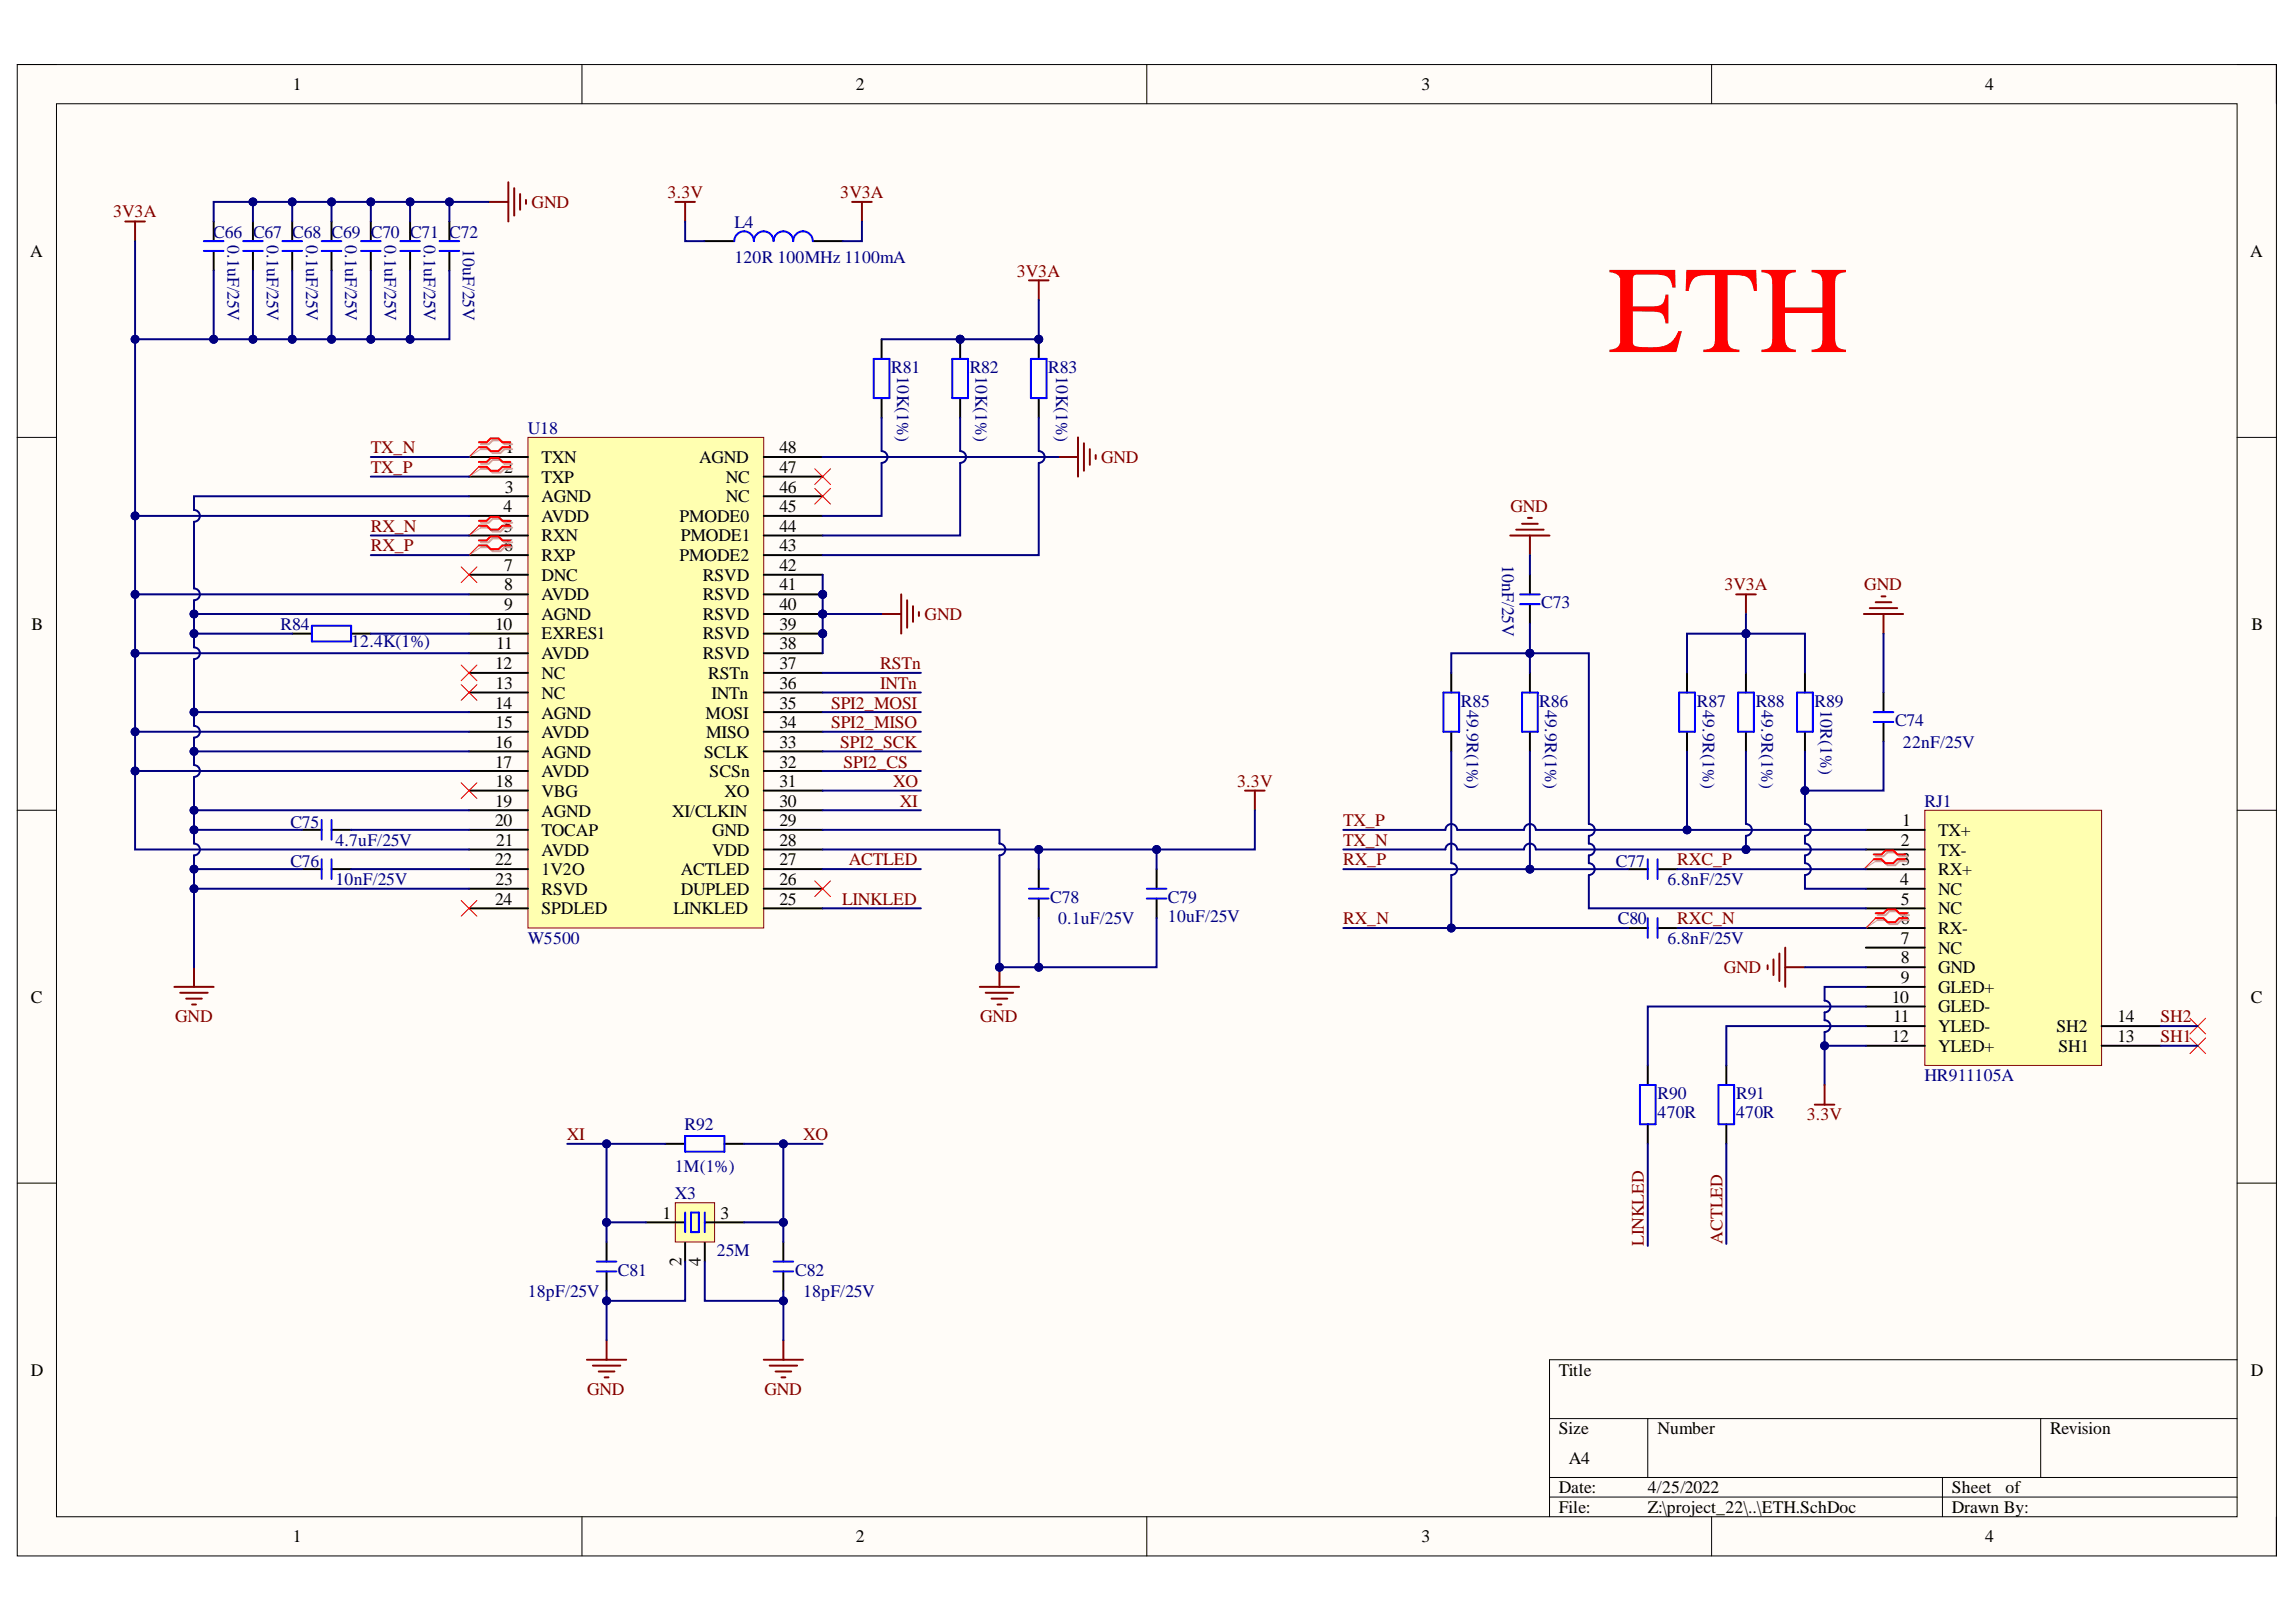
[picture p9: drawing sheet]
<svg xmlns="http://www.w3.org/2000/svg" width="297mm" height="210mm" viewBox="0 0 297 210" stroke-linecap="round" stroke-linejoin="round" font-family="sans-serif">
<defs><g id="words">
<text font-size="16.1" fill="#f00" x="208" y="45.6">ETH</text>
<g font-size="2.3">
<text x="37.9" y="11.7">1</text>
<text x="110.7" y="11.7">2</text>
<text x="183.9" y="11.7">3</text>
<text x="256.8" y="11.7">4</text>
<text x="3.9" y="33.3">A</text>
<text x="291.1" y="33.3">A</text>
<text x="65.4" y="58.7">1</text>
<text x="70" y="59.9">TXN</text>
<text x="90.4" y="59.9">AGND</text>
<text x="100.8" y="58.7">48</text>
<text x="65.2" y="61.2">2</text>
<text x="65.3" y="63.7">3</text>
<text x="70" y="62.5">TXP</text>
<text x="70" y="65">AGND</text>
<text x="93.9" y="65">NC</text>
<text x="93.9" y="62.5">NC</text>
<text x="100.8" y="63.7">46</text>
<text x="100.8" y="61.2">47</text>
<text x="65.1" y="66.3">4</text>
<text x="65.2" y="68.8">5</text>
<text x="65.2" y="71.3">6</text>
<text x="70" y="67.5">AVDD</text>
<text x="70" y="70.1">RXN</text>
<text x="87.9" y="67.5">PMODE0</text>
<text x="88.1" y="70.1">PMODE1</text>
<text x="100.8" y="71.3">43</text>
<text x="100.8" y="68.8">44</text>
<text x="100.8" y="66.3">45</text>
<text x="65.2" y="73.9">7</text>
<text x="65.2" y="76.4">8</text>
<text x="70" y="72.6">RXP</text>
<text x="70" y="75.1">DNC</text>
<text x="70" y="77.7">AVDD</text>
<text x="87.9" y="72.6">PMODE2</text>
<text x="90.9" y="77.7">RSVD</text>
<text x="90.9" y="75.1">RSVD</text>
<text x="100.8" y="76.4">41</text>
<text x="100.8" y="73.9">42</text>
<text x="4.1" y="81.5">B</text>
<text x="64" y="81.5">10</text>
<text x="65.2" y="79">9</text>
<text x="70" y="80.2">AGND</text>
<text x="70" y="82.8">EXRES1</text>
<text x="90.9" y="82.8">RSVD</text>
<text x="90.9" y="80.2">RSVD</text>
<text x="100.8" y="81.5">39</text>
<text x="100.8" y="79">40</text>
<text x="291.3" y="81.5">B</text>
<text x="64" y="86.6">12</text>
<text x="64.1" y="89.2">13</text>
<text x="64.2" y="84">11</text>
<text x="70" y="85.3">AVDD</text>
<text x="70" y="87.8">NC</text>
<text x="90.9" y="85.3">RSVD</text>
<text x="91.6" y="87.8">RSTn</text>
<text x="100.8" y="89.2">36</text>
<text x="100.8" y="86.6">37</text>
<text x="100.8" y="84">38</text>
<text x="64" y="91.7">14</text>
<text x="64.1" y="94.3">15</text>
<text x="70" y="90.4">NC</text>
<text x="70" y="93">AGND</text>
<text x="70" y="95.5">AVDD</text>
<text x="91.3" y="93">MOSI</text>
<text x="91.4" y="95.5">MISO</text>
<text x="92" y="90.4">INTn</text>
<text x="100.8" y="94.3">34</text>
<text x="100.8" y="91.7">35</text>
<text x="64" y="96.8">16</text>
<text x="64" y="99.3">17</text>
<text x="64.1" y="101.9">18</text>
<text x="70" y="98.1">AGND</text>
<text x="70" y="100.6">AVDD</text>
<text x="91.1" y="98.1">SCLK</text>
<text x="91.8" y="100.6">SCSn</text>
<text x="100.8" y="101.9">31</text>
<text x="100.8" y="99.3">32</text>
<text x="100.8" y="96.8">33</text>
<text x="64" y="104.4">19</text>
<text x="64" y="106.9">20</text>
<text x="70" y="103.1">VBG</text>
<text x="70" y="105.7">AGND</text>
<text x="87" y="105.7">XI/CLKIN</text>
<text x="93.7" y="103.1">XO</text>
<text x="100.8" y="106.9">29</text>
<text x="100.8" y="104.4">30</text>
<text x="246.1" y="106.9">1</text>
<text x="64" y="112">22</text>
<text x="64.2" y="109.5">21</text>
<text x="70" y="108.2">TOCAP</text>
<text x="70" y="110.7">AVDD</text>
<text x="70" y="113.3">1V2O</text>
<text x="88.1" y="113.3">ACTLED</text>
<text x="92.1" y="110.7">VDD</text>
<text x="92.1" y="108.2">GND</text>
<text x="100.8" y="112">27</text>
<text x="100.8" y="109.5">28</text>
<text x="245.9" y="109.5">2</text>
<text x="246" y="112">3</text>
<text x="250.7" y="108.2">TX+</text>
<text x="250.7" y="110.7">TX-</text>
<text x="250.7" y="113.3">RX+</text>
<text x="64" y="117.1">24</text>
<text x="64.1" y="114.5">23</text>
<text x="70" y="115.8">RSVD</text>
<text x="70" y="118.3">SPDLED</text>
<text x="87.1" y="118.3">LINKLED</text>
<text x="88.1" y="115.8">DUPLED</text>
<text x="100.8" y="117.1">25</text>
<text x="100.8" y="114.5">26</text>
<text x="245.8" y="114.5">4</text>
<text x="245.9" y="117.1">5</text>
<text x="245.9" y="119.6">6</text>
<text x="250.7" y="115.8">NC</text>
<text x="250.7" y="118.3">NC</text>
<text x="245.9" y="122.1">7</text>
<text x="245.9" y="124.7">8</text>
<text x="250.7" y="120.9">RX-</text>
<text x="250.7" y="123.4">NC</text>
<text x="250.7" y="126">GND</text>
<text x="4" y="129.8">C</text>
<text x="244.7" y="129.8">10</text>
<text x="245.9" y="127.2">9</text>
<text x="250.7" y="128.5">GLED+</text>
<text x="250.7" y="131">GLED-</text>
<text x="291.2" y="129.8">C</text>
<text x="244.7" y="134.8">12</text>
<text x="244.9" y="132.3">11</text>
<text x="250.7" y="133.6">YLED-</text>
<text x="250.7" y="136.1">YLED+</text>
<text x="266.1" y="133.6">SH2</text>
<text x="266.3" y="136.1">SH1</text>
<text x="273.9" y="134.8">13</text>
<text x="273.9" y="132.3">14</text>
<text x="85.7" y="157.7">1</text>
<text x="93.2" y="157.7">3</text>
<text x="88.2" y="163.8" transform="rotate(-90 88.2 163.8)">2</text>
<text x="90.7" y="163.8" transform="rotate(-90 90.7 163.8)">4</text>
<text x="4" y="178">D</text>
<text x="201.7" y="178">Title</text>
<text x="291.2" y="178">D</text>
<text x="201.7" y="185.6">Size</text>
<text x="214.5" y="185.6">Number</text>
<text x="265.2" y="185.6">Revision</text>
<text x="203" y="189.4">A4</text>
<text x="201.7" y="193.2">Date:</text>
<text x="201.7" y="195.8">File:</text>
<text x="213.2" y="193.2">4/25/2022</text>
<text x="213.2" y="195.8">Z:\project_22\..\ETH.SchDoc</text>
<text x="252.5" y="193.2">Sheet</text>
<text x="252.5" y="195.8">Drawn By:</text>
<text x="259.5" y="193.2">of</text>
<text x="37.9" y="199.6">1</text>
<text x="110.7" y="199.6">2</text>
<text x="183.9" y="199.6">3</text>
<text x="256.8" y="199.6">4</text>
</g>
<g font-size="2.3" fill="#800000">
<text x="14.6" y="28.1">3V3A</text>
<text x="68.8" y="26.9">GND</text>
<text x="86.4" y="25.6">3.3V</text>
<text x="108.7" y="25.6">3V3A</text>
<text x="131.5" y="35.8">3V3A</text>
<text x="48" y="58.7">TX_N</text>
<text x="142.5" y="59.9">GND</text>
<text x="48" y="61.2">TX_P</text>
<text x="48" y="68.8">RX_N</text>
<text x="48" y="71.3">RX_P</text>
<text x="195.4" y="66.3">GND</text>
<text x="223.1" y="76.4">3V3A</text>
<text x="241.2" y="76.4">GND</text>
<text x="119.6" y="80.2">GND</text>
<text x="113.9" y="89.2">INTn</text>
<text x="113.9" y="86.6">RSTn</text>
<text x="107.5" y="91.7">SPI2_MOSI</text>
<text x="107.5" y="94.3">SPI2_MISO</text>
<text x="108.7" y="96.8">SPI2_SCK</text>
<text x="109.1" y="99.3">SPI2_CS</text>
<text x="115.6" y="101.9">XO</text>
<text x="160.1" y="101.9">3.3V</text>
<text x="116.4" y="104.4">XI</text>
<text x="173.8" y="106.9">TX_P</text>
<text x="109.8" y="112">ACTLED</text>
<text x="173.8" y="109.5">TX_N</text>
<text x="173.8" y="112">RX_P</text>
<text x="217" y="112">RXC_P</text>
<text x="109" y="117.1">LINKLED</text>
<text x="173.8" y="119.6">RX_N</text>
<text x="217" y="119.6">RXC_N</text>
<text x="223" y="126">GND</text>
<text x="22.7" y="132.3">GND</text>
<text x="126.8" y="132.3">GND</text>
<text x="279.5" y="134.8">SH1</text>
<text x="279.5" y="132.3">SH2</text>
<text x="73.3" y="147.5">XI</text>
<text x="103.9" y="147.5">XO</text>
<text x="233.7" y="145">3.3V</text>
<text x="212.7" y="161.2" transform="rotate(-90 212.7 161.2)">LINKLED</text>
<text x="222.8" y="160.9" transform="rotate(-90 222.8 160.9)">ACTLED</text>
<text x="76" y="180.6">GND</text>
<text x="98.9" y="180.6">GND</text>
</g>
<g font-size="2.3" fill="#000080">
<text x="95" y="29.5">L4</text>
<text x="27.6" y="30.8">C66</text>
<text x="29.4" y="31.7" transform="rotate(90 29.4 31.7)">0.1uF/25V</text>
<text x="32.7" y="30.8">C67</text>
<text x="34.5" y="31.7" transform="rotate(90 34.5 31.7)">0.1uF/25V</text>
<text x="37.8" y="30.8">C68</text>
<text x="39.6" y="31.7" transform="rotate(90 39.6 31.7)">0.1uF/25V</text>
<text x="42.9" y="30.8">C69 C70 C71 C72</text>
<text x="44.7" y="31.7" transform="rotate(90 44.7 31.7)">0.1uF/25V</text>
<text x="49.7" y="31.7" transform="rotate(90 49.7 31.7)">0.1uF/25V</text>
<text x="54.8" y="31.7" transform="rotate(90 54.8 31.7)">0.1uF/25V</text>
<text x="59.9" y="32.2" transform="rotate(90 59.9 32.2)">10uF/25V</text>
<text x="95" y="34.1">120R 100MHz 1100mA</text>
<text x="115.3" y="48.3">R81</text>
<text x="116.1" y="48.7" transform="rotate(90 116.1 48.7)">10K(1%)</text>
<text x="125.5" y="48.3">R82</text>
<text x="126.2" y="48.7" transform="rotate(90 126.2 48.7)">10K(1%)</text>
<text x="135.6" y="48.3">R83</text>
<text x="136.6" y="48.7" transform="rotate(90 136.6 48.7)">10K(1%)</text>
<text x="68.3" y="56.1">U18</text>
<text x="194.3" y="73.1" transform="rotate(90 194.3 73.1)">10nF/25V</text>
<text x="36.3" y="81.5">R84</text>
<text x="45.4" y="83.8">12.4K(1%)</text>
<text x="199.4" y="78.7">C73</text>
<text x="189" y="91.5">R85</text>
<text x="189.8" y="91.9" transform="rotate(90 189.8 91.9)">49.9R(1%)</text>
<text x="199.1" y="91.5">R86</text>
<text x="199.9" y="91.9" transform="rotate(90 199.9 91.9)">49.9R(1%)</text>
<text x="219.5" y="91.5">R87</text>
<text x="220.3" y="91.9" transform="rotate(90 220.3 91.9)">49.9R(1%)</text>
<text x="227.1" y="91.5">R88</text>
<text x="227.9" y="91.9" transform="rotate(90 227.9 91.9)">49.9R(1%)</text>
<text x="234.8" y="91.5">R89</text>
<text x="235.5" y="91.9" transform="rotate(90 235.5 91.9)">10R(1%)</text>
<text x="245.2" y="94">C74</text>
<text x="246.2" y="96.8">22nF/25V</text>
<text x="37.6" y="107.2">C75</text>
<text x="249" y="104.4">RJ1</text>
<text x="37.6" y="112.3">C76</text>
<text x="43.4" y="109.5">4.7uF/25V</text>
<text x="209" y="112.3">C77</text>
<text x="43.4" y="114.5">10nF/25V</text>
<text x="135.9" y="116.8">C78</text>
<text x="136.9" y="119.6">0.1uF/25V</text>
<text x="151.1" y="116.8">C79</text>
<text x="151.1" y="119.4">10uF/25V</text>
<text x="209.3" y="119.6">C80</text>
<text x="215.7" y="114.5">6.8nF/25V</text>
<text x="68.3" y="122.1">W5500</text>
<text x="215.7" y="122.1">6.8nF/25V</text>
<text x="214.5" y="142.2">R90</text>
<text x="224.6" y="142.2">R91</text>
<text x="249" y="139.9">HR911105A</text>
<text x="88.6" y="146.2">R92</text>
<text x="214.5" y="144.7">470R</text>
<text x="224.6" y="144.7">470R</text>
<text x="87.3" y="155.2">X3</text>
<text x="87.3" y="151.6">1M(1%)</text>
<text x="68.3" y="167.9">18pF/25V</text>
<text x="79.9" y="165.1">C81</text>
<text x="92.7" y="162.6">25M</text>
<text x="102.9" y="165.1">C82</text>
<text x="103.9" y="167.9">18pF/25V</text>
</g>
</g></defs>
<path d="M2.2 8.4h292.3v193h-292.3z" fill-rule="evenodd" fill="#fffcf8"/>
<path d="M2.2 8.4h292.3v193h-292.3z" fill="none" stroke="#000" stroke-width=".13"/>
<path d="M7.3 13.4h282.1v182.9h-282.1z" fill-rule="evenodd" fill="#fffcf8"/>
<g fill="none" stroke="#000" stroke-width=".13">
<path d="M2.2 8.3h5.1M7.3 13.4h282.1v182.9h-282.1zM75.3 8.3v5.1M148.4 8.3v5.1M221.4 8.4v5M289.4 8.4h5.1v5M2.2 56.6h5.1M289.4 56.6h5.1M2.2 104.9h5.1M289.4 104.9h5.1M2.2 153.1h5.1M289.4 153.1h5.1"/>
<path d="M289.4 176h-88.9v20.3M75.3 196.3v5.1M148.4 196.3v5.1M200.5 183.6h88.9M200.5 191.2h88.9M200.5 193.7h88.9M213.2 183.6v7.6M221.4 196.3v5.1M251.3 191.2v5.1M264 183.6v7.6M294.5 196.3v5.1"/>
</g>
<circle cx="106.4" cy="82" r=".51" fill="#000080"/>
<circle cx="106.4" cy="82" r=".51" fill="none" stroke="#000080" stroke-width=".13"/>
<circle cx="106.4" cy="79.5" r=".51" fill="#000080"/>
<circle cx="106.4" cy="79.5" r=".51" fill="none" stroke="#000080" stroke-width=".13"/>
<circle cx="106.4" cy="76.9" r=".51" fill="#000080"/>
<circle cx="106.4" cy="76.9" r=".51" fill="none" stroke="#000080" stroke-width=".13"/>
<path d="M68.3 56.6h30.5v63.5h-30.5z" fill-rule="evenodd" fill="#ffffb0"/>
<path d="M68.3 56.6h30.5v63.5h-30.5z" fill="none" stroke="#800000" stroke-width=".13"/>
<g fill="none" stroke="#000" stroke-width=".25">
<path d="M60.7 59.1h7.6M60.7 61.7h7.6M60.7 64.2h7.6M60.7 66.8h7.6M60.7 69.3h7.6M60.7 71.8h7.6M60.7 74.4h7.6M60.7 76.9h7.6M60.7 79.5h7.6M60.7 82h7.6M60.7 84.5h7.6M60.7 87.1h7.6"/>
<path d="M60.7 89.6h7.6M60.7 92.2h7.6M60.7 94.7h7.6M60.7 97.2h7.6M60.7 99.8h7.6M98.8 82h7.6M98.8 84.5h7.6M98.8 87.1h7.6M98.8 89.6h7.6M98.8 92.2h7.6M98.8 94.7h7.6M98.8 97.2h7.6"/>
<path d="M98.8 99.8h7.6M60.7 102.3h7.6M60.7 104.9h7.6M60.7 107.4h7.6M60.7 109.9h7.6M60.7 112.5h7.6M60.7 115h7.6M60.7 117.6h7.6M98.8 102.3h7.6M98.8 104.9h7.6M98.8 107.4h7.6M98.8 109.9h7.6"/>
<path d="M98.8 112.5h7.6M98.8 115h7.6M98.8 117.6h7.6"/>
</g>
<circle cx="106.4" cy="82" r=".51" fill="#000080"/>
<circle cx="106.4" cy="82" r=".51" fill="none" stroke="#000080" stroke-width=".13"/>
<path d="M98.8 79.5h7.6" fill="none" stroke="#000" stroke-width=".25"/>
<circle cx="106.4" cy="79.5" r=".51" fill="#000080"/>
<circle cx="106.4" cy="79.5" r=".51" fill="none" stroke="#000080" stroke-width=".13"/>
<path d="M98.8 76.9h7.6" fill="none" stroke="#000" stroke-width=".25"/>
<circle cx="106.4" cy="76.9" r=".51" fill="#000080"/>
<circle cx="106.4" cy="76.9" r=".51" fill="none" stroke="#000080" stroke-width=".13"/>
<g fill="none" stroke="#000" stroke-width=".25">
<path d="M91.2 31.2h3.8M105.2 31.2h3.8M98.8 59.1h7.6M114.1 43.9v2.5M114.1 51.5v2.6M98.8 74.4h7.6M98.8 71.8h7.6M98.8 69.3h7.6M98.8 66.8h7.6M98.8 64.2h7.6M98.8 61.7h7.6M37.8 82h2.5"/>
<path d="M45.4 82h2.6M39.1 107.4h2.5M39.1 112.5h2.5M42.9 107.4h2.5M42.9 112.5h2.5"/>
</g>
<g fill="none" stroke="#800000" stroke-width=".25">
<path d="M16.2 28.7h2.5M17.5 28.7v2.5M87.4 26.1h2.5M88.6 26.1v2.6M110.2 26.1h2.6M111.5 26.1v2.6M136.9 59.1h2.6M139.5 56.6v5.1M140.2 57.4v3.5M141 58.1v2.1M141.8 58.9v.5M22.6 127.7h5"/>
<path d="M23.3 128.5h3.6M24.1 129.2h2M24.8 130h.6M25.1 125.2v2.5"/>
</g>
<path d="M95 31.2a1.27 1.27 0 0 1 1.3-1.3 1.27 1.27 0 0 1 1.2 1.3 1.27 1.27 0 0 1 1.3-1.3 1.27 1.27 0 0 1 1.3 1.3 1.27 1.27 0 0 1 1.2-1.3 1.27 1.27 0 0 1 1.3 1.3 1.27 1.27 0 0 1 1.3-1.3 1.27 1.27 0 0 1 1.3 1.3M113 46.4h2.1v5.1h-2.1zM40.3 81h5.1v2h-5.1zM41.6 106.1v2.6M41.6 111.2v2.5M42.9 106.1v2.6M42.9 111.2v2.5" fill="none" stroke="#00f" stroke-width=".25"/>
<path d="M59.7 73.4l2 2M61.7 73.4l-2 2M105.4 60.7l2 2M105.4 63.2l2 2M107.4 60.7l-2 2M107.4 63.2l-2 2M59.7 86.1l2 2M59.7 88.6l2 2M61.7 86.1l-2 2M61.7 88.6l-2 2M59.7 101.3l2 2M61.7 101.3l-2 2" fill="none" stroke="#f00" stroke-width=".13"/>
<circle cx="124.2" cy="43.9" r=".51" fill="#000080"/>
<circle cx="124.2" cy="43.9" r=".51" fill="none" stroke="#000080" stroke-width=".13"/>
<path d="M124.2 43.9v2.5M124.2 51.5v2.6" fill="none" stroke="#000" stroke-width=".25"/>
<circle cx="124.2" cy="43.9" r=".51" fill="#000080"/>
<circle cx="124.2" cy="43.9" r=".51" fill="none" stroke="#000080" stroke-width=".13"/>
<path d="M123.2 46.4h2v5.1h-2z" fill="none" stroke="#00f" stroke-width=".25"/>
<circle cx="134.4" cy="43.9" r=".51" fill="#000080"/>
<circle cx="134.4" cy="43.9" r=".51" fill="none" stroke="#000080" stroke-width=".13"/>
<path d="M134.4 43.9v2.5M134.4 51.5v2.6" fill="none" stroke="#000" stroke-width=".25"/>
<circle cx="134.4" cy="43.9" r=".51" fill="#000080"/>
<circle cx="134.4" cy="43.9" r=".51" fill="none" stroke="#000080" stroke-width=".13"/>
<path d="M133.4 46.4h2v5.1h-2zM133.1 115h2.6M133.1 116.3h2.6M148.4 115h2.5M148.4 116.3h2.5" fill="none" stroke="#00f" stroke-width=".25"/>
<path d="M133.1 36.3h2.6M134.4 36.3v2.5M161.1 102.3h2.5M162.3 102.3v2.6M126.8 127.7h5M127.5 128.5h3.6M128.3 129.2h2M129 130h.6M129.3 125.2v2.5" fill="none" stroke="#800000" stroke-width=".25"/>
<path d="M59.7 116.5l2 2.1M61.7 116.5l-2 2.1" fill="none" stroke="#f00" stroke-width=".13"/>
<path d="M134.4 112.5v2.5M134.4 116.3v2.5M149.6 112.5v2.5M149.6 116.3v2.5" fill="none" stroke="#000" stroke-width=".25"/>
<circle cx="129.3" cy="125.2" r=".51" fill="#000080"/>
<circle cx="129.3" cy="125.2" r=".51" fill="none" stroke="#000080" stroke-width=".13"/>
<path d="M88.6 160.7v2.6M91.2 160.7v2.6" fill="none" stroke="#000" stroke-width=".25"/>
<path d="M87.4 155.6h5v5.1h-5z" fill-rule="evenodd" fill="#ffffb0"/>
<path d="M87.4 155.6h5v5.1h-5z" fill="none" stroke="#800000" stroke-width=".13"/>
<g fill="none" stroke="#000" stroke-width=".25">
<path d="M27.6 28.7v2.5M27.6 32.5v2.5M32.7 28.7v2.5M32.7 32.5v2.5M37.8 28.7v2.5M37.8 32.5v2.5M42.9 28.7v2.5M42.9 32.5v2.5M48 28.7v2.5M48 32.5v2.5M53.1 28.7v2.5M53.1 32.5v2.5"/>
<path d="M58.1 28.7v2.5M58.1 32.5v2.5M83.6 158.2h5M86.1 148h2.5M91.2 158.2h5.1M93.7 148h2.6M78.5 160.7v2.6M78.5 164.5v2.6M101.3 160.7v2.6M101.3 164.5v2.6"/>
</g>
<g fill="none" stroke="#00f" stroke-width=".25">
<path d="M26.4 31.2h2.5M26.4 32.5h2.5M31.5 31.2h2.5M31.5 32.5h2.5M36.5 31.2h2.6M36.5 32.5h2.6M41.6 31.2h2.6M41.6 32.5h2.6M46.7 31.2h2.5M46.7 32.5h2.5M51.8 31.2h2.5M51.8 32.5h2.5"/>
<path d="M56.9 31.2h2.5M56.9 32.5h2.5M88.6 147h5.1v2h-5.1zM88.6 156.9v2.6M89.4 156.9h1v2.6h-1zM91.2 156.9v2.6M77.2 163.3h2.5M77.2 164.5h2.5M100.1 163.3h2.5M100.1 164.5h2.5"/>
</g>
<g fill="none" stroke="#800000" stroke-width=".25">
<path d="M63.2 26.1h2.6M65.8 23.6v5.1M66.5 24.3v3.6M67.3 25.1v2M68 25.9v.5M114.1 79.5h2.5M116.6 76.9v5.1M117.4 77.7v3.5M118.1 78.4v2.1M118.9 79.2v.5M75.9 176h5.1M76.7 176.7h3.6"/>
<path d="M77.5 177.5h2M78.2 178.2h.5M78.5 173.4v2.6M98.8 176h5.1M99.6 176.7h3.5M100.3 177.5h2.1M101.1 178.2h.5M101.3 173.4v2.6"/>
</g>
<path d="M249 104.9h22.9v33h-22.9z" fill-rule="evenodd" fill="#ffffb0"/>
<path d="M249 104.9h22.9v33h-22.9z" fill="none" stroke="#800000" stroke-width=".13"/>
<g fill="none" stroke="#000" stroke-width=".25">
<path d="M197.9 74.4v2.5M197.9 78.2v2.5M187.8 87.1v2.5M187.8 94.7v2.5M197.9 87.1v2.5M197.9 94.7v2.5M218.3 87.1v2.5M218.3 94.7v2.5M225.9 87.1v2.5M225.9 94.7v2.5M233.5 87.1v2.5M233.5 94.7v2.5"/>
<path d="M243.7 89.6v2.6M243.7 93.4v2.6M210.6 112.5h2.6M214.4 112.5h2.6M241.4 107.4h7.6M241.4 109.9h7.6M241.4 112.5h7.6M241.4 115h7.6M241.4 117.6h7.6M210.6 120.1h2.6M213.2 137.9v2.5M214.4 120.1h2.6"/>
<path d="M223.3 137.9v2.5M241.4 120.1h7.6M241.4 122.6h7.6M241.4 125.2h7.6M241.4 127.7h7.6M241.4 130.3h7.6M241.4 132.8h7.6M241.4 135.3h7.6M271.9 132.8h7.6M271.9 135.3h7.6M213.2 145.5v2.5M223.3 145.5v2.5"/>
</g>
<g fill="none" stroke="#800000" stroke-width=".25">
<path d="M195.4 69.3h5.1M196.2 68.5h3.5M196.9 67.8h2M197.7 67h.5M197.9 69.3v2.5M224.6 76.9h2.6M225.9 76.9v2.6M241.1 79.5h5.1M241.9 78.7h3.6M242.7 77.9h2M243.4 77.2h.5M243.7 79.5v2.5"/>
<path d="M228.7 124.9v.5M229.4 124.2v2M230.2 123.4v3.6M231 122.6v5.1M231 125.2h2.5"/>
</g>
<path d="M62 57.9l-1.3 1.2M62 60.4l-1.3 1.3M62 68l-1.3 1.3M62 70.6l-1.3 1.2M105.4 114l2 2M107.4 114l-2 2M242.4 111.2l-1.3 1.3M242.7 118.8l-1.3 1.3M283.3 131.8l2 2M283.3 134.3l2 2M285.3 131.8l-2 2M285.3 134.3l-2 2" fill="none" stroke="#f00" stroke-width=".13"/>
<g fill="none" stroke="#00f" stroke-width=".25">
<path d="M196.7 76.9h2.5M196.7 78.2h2.5M186.7 89.6h2.1v5.1h-2.1zM196.9 89.6h2v5.1h-2zM217.2 89.6h2.1v5.1h-2.1zM224.9 89.6h2v5.1h-2zM232.5 89.6h2v5.1h-2zM242.4 92.2h2.5M242.4 93.4h2.5M213.2 111.2v2.5M213.2 118.8v2.6M214.4 111.2v2.5"/>
<path d="M214.4 118.8v2.6M212.2 140.4h2v5.1h-2zM222.3 140.4h2.1v5.1h-2.1z"/>
</g>
<path d="M62.2 57.5h1l.5-.5h1l.6 .5h1M62.2 58.1h1l.5 .5h1l.6-.5h1M62.2 60h1l.5-.5h1l.6 .5h1M62.2 60.7h1l.5 .5h1l.6-.5h1M62.2 67.6h1l.5-.5h1l.6 .5h1M62.2 68.3h1l.5 .5h1l.6-.5h1M62.2 70.2h1l.5-.5h1l.6 .5h1M62.2 70.8h1l.5 .5h1l.6-.5h1M242.7 110.8h1l.5-.5h1l.5 .5h1M242.7 111.5h1l.5 .5h1l.5-.5h1M242.9 118.4h1l.5-.5h1.1l.5 .5h1M242.9 119.1h1l.5 .5h1.1l.5-.5h1" fill="none" stroke="#d0a19e" stroke-width=".25"/>
<path d="M62.2 58.1l-1.5 1M62.2 60.7l-1.5 1M62.2 68.3l-1.5 1M62.2 70.8l-1.5 1M242.7 111.5l-1.6 1M242.9 119.1l-1.5 1" fill="none" stroke="#d0a19e" stroke-width=".13"/>
<path d="M62 57.2h1l.5-.5h1l.5 .5h1M62 57.9h1l.5 .5h1l.5-.5h1M62 59.8h1l.5-.5h1l.5 .5h1M62 60.4h1l.5 .5h1l.5-.5h1M62 67.4h1l.5-.5h1l.5 .5h1M62 68h1l.5 .5h1l.5-.5h1M62 69.9h1l.5-.5h1l.5 .5h1M62 70.6h1l.5 .5h1l.5-.5h1M242.4 110.6h1l.5-.5h1l.6 .5h1M242.4 111.2h1l.5 .5h1l.6-.5h1M242.7 118.2h1l.5-.5h1l.5 .5h1M242.7 118.8h1l.5 .5h1l.5-.5h1" fill="none" stroke="#f00" stroke-width=".25"/>
<path d="M17.5 31.2v35.6h43.2M88.6 28.7v2.5h2.6M111.5 28.7v2.5h-2.5M48 59.1h12.7M48 61.7h12.7M48 69.3h12.7M48 71.8h12.7" fill="none" stroke="#000080" stroke-width=".25"/>
<circle cx="17.5" cy="66.8" r=".51" fill="#000080"/>
<circle cx="17.5" cy="66.8" r=".51" fill="none" stroke="#000080" stroke-width=".13"/>
<circle cx="17.5" cy="43.9" r=".51" fill="#000080"/>
<circle cx="17.5" cy="43.9" r=".51" fill="none" stroke="#000080" stroke-width=".13"/>
<path d="M17.5 66.8v10.1h43.2" fill="none" stroke="#000080" stroke-width=".25"/>
<circle cx="17.5" cy="76.9" r=".51" fill="#000080"/>
<circle cx="17.5" cy="76.9" r=".51" fill="none" stroke="#000080" stroke-width=".13"/>
<circle cx="17.5" cy="66.8" r=".51" fill="#000080"/>
<circle cx="17.5" cy="66.8" r=".51" fill="none" stroke="#000080" stroke-width=".13"/>
<path d="M17.5 76.9v7.6h43.2" fill="none" stroke="#000080" stroke-width=".25"/>
<circle cx="17.5" cy="84.5" r=".51" fill="#000080"/>
<circle cx="17.5" cy="84.5" r=".51" fill="none" stroke="#000080" stroke-width=".13"/>
<circle cx="17.5" cy="76.9" r=".51" fill="#000080"/>
<circle cx="17.5" cy="76.9" r=".51" fill="none" stroke="#000080" stroke-width=".13"/>
<path d="M17.5 84.5v10.2h43.2" fill="none" stroke="#000080" stroke-width=".25"/>
<circle cx="17.5" cy="94.7" r=".51" fill="#000080"/>
<circle cx="17.5" cy="94.7" r=".51" fill="none" stroke="#000080" stroke-width=".13"/>
<circle cx="17.5" cy="84.5" r=".51" fill="#000080"/>
<circle cx="17.5" cy="84.5" r=".51" fill="none" stroke="#000080" stroke-width=".13"/>
<path d="M17.5 94.7v5.1h43.2" fill="none" stroke="#000080" stroke-width=".25"/>
<circle cx="17.5" cy="99.8" r=".51" fill="#000080"/>
<circle cx="17.5" cy="99.8" r=".51" fill="none" stroke="#000080" stroke-width=".13"/>
<circle cx="17.5" cy="94.7" r=".51" fill="#000080"/>
<circle cx="17.5" cy="94.7" r=".51" fill="none" stroke="#000080" stroke-width=".13"/>
<path d="M17.5 99.8v10.1h43.2" fill="none" stroke="#000080" stroke-width=".25"/>
<circle cx="17.5" cy="99.8" r=".51" fill="#000080"/>
<circle cx="17.5" cy="99.8" r=".51" fill="none" stroke="#000080" stroke-width=".13"/>
<path d="M25.1 104.9h35.6" fill="none" stroke="#000080" stroke-width=".25"/>
<circle cx="25.1" cy="104.9" r=".51" fill="#000080"/>
<circle cx="25.1" cy="104.9" r=".51" fill="none" stroke="#000080" stroke-width=".13"/>
<path d="M60.7 97.2h-35.6v1.8a.76 .76 0 0 1 .8 .8 .76 .76 0 0 1-.8 .7v8.7a.76 .76 0 0 1 .8 .7 .76 .76 0 0 1-.8 .8v14.5" fill="none" stroke="#000080" stroke-width=".25"/>
<circle cx="25.1" cy="97.2" r=".51" fill="#000080"/>
<circle cx="25.1" cy="97.2" r=".51" fill="none" stroke="#000080" stroke-width=".13"/>
<circle cx="25.1" cy="104.9" r=".51" fill="#000080"/>
<circle cx="25.1" cy="104.9" r=".51" fill="none" stroke="#000080" stroke-width=".13"/>
<circle cx="25.1" cy="107.4" r=".51" fill="#000080"/>
<circle cx="25.1" cy="107.4" r=".51" fill="none" stroke="#000080" stroke-width=".13"/>
<circle cx="25.1" cy="112.5" r=".51" fill="#000080"/>
<circle cx="25.1" cy="112.5" r=".51" fill="none" stroke="#000080" stroke-width=".13"/>
<circle cx="25.1" cy="115" r=".51" fill="#000080"/>
<circle cx="25.1" cy="115" r=".51" fill="none" stroke="#000080" stroke-width=".13"/>
<path d="M60.7 92.2h-35.6v1.7a.76 .76 0 0 1 .8 .8 .76 .76 0 0 1-.8 .8v1.7" fill="none" stroke="#000080" stroke-width=".25"/>
<circle cx="25.1" cy="92.2" r=".51" fill="#000080"/>
<circle cx="25.1" cy="92.2" r=".51" fill="none" stroke="#000080" stroke-width=".13"/>
<circle cx="25.1" cy="97.2" r=".51" fill="#000080"/>
<circle cx="25.1" cy="97.2" r=".51" fill="none" stroke="#000080" stroke-width=".13"/>
<path d="M60.7 64.2h-35.6v1.8a.76 .76 0 0 1 .8 .8 .76 .76 0 0 1-.8 .7v8.7a.76 .76 0 0 1 .8 .7 .76 .76 0 0 1-.8 .8v1.8" fill="none" stroke="#000080" stroke-width=".25"/>
<circle cx="25.1" cy="79.5" r=".51" fill="#000080"/>
<circle cx="25.1" cy="79.5" r=".51" fill="none" stroke="#000080" stroke-width=".13"/>
<path d="M25.1 82h12.7M48 82h12.7" fill="none" stroke="#000080" stroke-width=".25"/>
<circle cx="25.1" cy="82" r=".51" fill="#000080"/>
<circle cx="25.1" cy="82" r=".51" fill="none" stroke="#000080" stroke-width=".13"/>
<path d="M60.7 79.5h-35.6v4.3a.76 .76 0 0 1 .8 .7 .76 .76 0 0 1-.8 .8v6.9" fill="none" stroke="#000080" stroke-width=".25"/>
<circle cx="25.1" cy="79.5" r=".51" fill="#000080"/>
<circle cx="25.1" cy="79.5" r=".51" fill="none" stroke="#000080" stroke-width=".13"/>
<circle cx="25.1" cy="82" r=".51" fill="#000080"/>
<circle cx="25.1" cy="82" r=".51" fill="none" stroke="#000080" stroke-width=".13"/>
<circle cx="25.1" cy="92.2" r=".51" fill="#000080"/>
<circle cx="25.1" cy="92.2" r=".51" fill="none" stroke="#000080" stroke-width=".13"/>
<path d="M25.1 107.4h14M45.4 107.4h15.3" fill="none" stroke="#000080" stroke-width=".25"/>
<circle cx="25.1" cy="107.4" r=".51" fill="#000080"/>
<circle cx="25.1" cy="107.4" r=".51" fill="none" stroke="#000080" stroke-width=".13"/>
<path d="M25.1 115h35.6" fill="none" stroke="#000080" stroke-width=".25"/>
<circle cx="25.1" cy="115" r=".51" fill="#000080"/>
<circle cx="25.1" cy="115" r=".51" fill="none" stroke="#000080" stroke-width=".13"/>
<path d="M25.1 112.5h14M45.4 112.5h15.3" fill="none" stroke="#000080" stroke-width=".25"/>
<circle cx="25.1" cy="112.5" r=".51" fill="#000080"/>
<circle cx="25.1" cy="112.5" r=".51" fill="none" stroke="#000080" stroke-width=".13"/>
<path d="M134.4 38.8v5.1h-20.3M106.4 59.1h30.5" fill="none" stroke="#000080" stroke-width=".25"/>
<circle cx="124.2" cy="43.9" r=".51" fill="#000080"/>
<circle cx="124.2" cy="43.9" r=".51" fill="none" stroke="#000080" stroke-width=".13"/>
<circle cx="134.4" cy="43.9" r=".51" fill="#000080"/>
<circle cx="134.4" cy="43.9" r=".51" fill="none" stroke="#000080" stroke-width=".13"/>
<path d="M114.1 54.1v4.3a.76 .76 0 0 1 .7 .7 .76 .76 0 0 1-.7 .8v6.9h-7.7M124.2 54.1v4.3a.76 .76 0 0 1 .8 .7 .76 .76 0 0 1-.8 .8v9.4h-17.8M134.4 54.1v4.3a.76 .76 0 0 1 .7 .7 .76 .76 0 0 1-.7 .8v11.9h-28M106.4 117.6h12.7M106.4 112.5h12.7M134.4 109.9v2.6" fill="none" stroke="#000080" stroke-width=".25"/>
<circle cx="134.4" cy="109.9" r=".51" fill="#000080"/>
<circle cx="134.4" cy="109.9" r=".51" fill="none" stroke="#000080" stroke-width=".13"/>
<path d="M149.6 109.9v2.6" fill="none" stroke="#000080" stroke-width=".25"/>
<circle cx="149.6" cy="109.9" r=".51" fill="#000080"/>
<circle cx="149.6" cy="109.9" r=".51" fill="none" stroke="#000080" stroke-width=".13"/>
<path d="M162.3 104.9v5h-55.9" fill="none" stroke="#000080" stroke-width=".25"/>
<circle cx="149.6" cy="109.9" r=".51" fill="#000080"/>
<circle cx="149.6" cy="109.9" r=".51" fill="none" stroke="#000080" stroke-width=".13"/>
<circle cx="134.4" cy="109.9" r=".51" fill="#000080"/>
<circle cx="134.4" cy="109.9" r=".51" fill="none" stroke="#000080" stroke-width=".13"/>
<path d="M134.4 118.8v6.4" fill="none" stroke="#000080" stroke-width=".25"/>
<circle cx="134.4" cy="125.2" r=".51" fill="#000080"/>
<circle cx="134.4" cy="125.2" r=".51" fill="none" stroke="#000080" stroke-width=".13"/>
<path d="M106.4 107.4h22.9v1.8a.76 .76 0 0 1 .8 .7 .76 .76 0 0 1-.8 .8v14.5h20.3v-6.4" fill="none" stroke="#000080" stroke-width=".25"/>
<circle cx="129.3" cy="125.2" r=".51" fill="#000080"/>
<circle cx="129.3" cy="125.2" r=".51" fill="none" stroke="#000080" stroke-width=".13"/>
<circle cx="134.4" cy="125.2" r=".51" fill="#000080"/>
<circle cx="134.4" cy="125.2" r=".51" fill="none" stroke="#000080" stroke-width=".13"/>
<path d="M106.4 104.9h12.7M106.4 102.3h12.7M83.6 158.2h-5.1v2.5" fill="none" stroke="#000080" stroke-width=".25"/>
<circle cx="78.5" cy="158.2" r=".51" fill="#000080"/>
<circle cx="78.5" cy="158.2" r=".51" fill="none" stroke="#000080" stroke-width=".13"/>
<path d="M88.6 163.3v5h-10.1v-1.2" fill="none" stroke="#000080" stroke-width=".25"/>
<circle cx="78.5" cy="168.3" r=".51" fill="#000080"/>
<circle cx="78.5" cy="168.3" r=".51" fill="none" stroke="#000080" stroke-width=".13"/>
<path d="M96.3 158.2h5v2.5" fill="none" stroke="#000080" stroke-width=".25"/>
<circle cx="101.3" cy="158.2" r=".51" fill="#000080"/>
<circle cx="101.3" cy="158.2" r=".51" fill="none" stroke="#000080" stroke-width=".13"/>
<path d="M91.2 163.3v5h10.1v-1.2" fill="none" stroke="#000080" stroke-width=".25"/>
<circle cx="101.3" cy="168.3" r=".51" fill="#000080"/>
<circle cx="101.3" cy="168.3" r=".51" fill="none" stroke="#000080" stroke-width=".13"/>
<path d="M101.3 168.3v5.1" fill="none" stroke="#000080" stroke-width=".25"/>
<circle cx="101.3" cy="168.3" r=".51" fill="#000080"/>
<circle cx="101.3" cy="168.3" r=".51" fill="none" stroke="#000080" stroke-width=".13"/>
<path d="M86.1 148h-7.6v10.2" fill="none" stroke="#000080" stroke-width=".25"/>
<circle cx="78.5" cy="158.2" r=".51" fill="#000080"/>
<circle cx="78.5" cy="158.2" r=".51" fill="none" stroke="#000080" stroke-width=".13"/>
<circle cx="78.5" cy="148" r=".51" fill="#000080"/>
<circle cx="78.5" cy="148" r=".51" fill="none" stroke="#000080" stroke-width=".13"/>
<path d="M96.3 148h5v10.2" fill="none" stroke="#000080" stroke-width=".25"/>
<circle cx="101.3" cy="158.2" r=".51" fill="#000080"/>
<circle cx="101.3" cy="158.2" r=".51" fill="none" stroke="#000080" stroke-width=".13"/>
<circle cx="101.3" cy="148" r=".51" fill="#000080"/>
<circle cx="101.3" cy="148" r=".51" fill="none" stroke="#000080" stroke-width=".13"/>
<path d="M101.3 148h5.1" fill="none" stroke="#000080" stroke-width=".25"/>
<circle cx="101.3" cy="148" r=".51" fill="#000080"/>
<circle cx="101.3" cy="148" r=".51" fill="none" stroke="#000080" stroke-width=".13"/>
<path d="M73.4 148h5.1" fill="none" stroke="#000080" stroke-width=".25"/>
<circle cx="78.5" cy="148" r=".51" fill="#000080"/>
<circle cx="78.5" cy="148" r=".51" fill="none" stroke="#000080" stroke-width=".13"/>
<path d="M78.5 168.3v5.1" fill="none" stroke="#000080" stroke-width=".25"/>
<circle cx="78.5" cy="168.3" r=".51" fill="#000080"/>
<circle cx="78.5" cy="168.3" r=".51" fill="none" stroke="#000080" stroke-width=".13"/>
<path d="M106.4 74.4v10.1M106.4 89.6h12.7M106.4 92.2h12.7M106.4 94.7h12.7M106.4 97.2h12.7M106.4 99.8h12.7M106.4 87.1h12.7" fill="none" stroke="#000080" stroke-width=".25"/>
<circle cx="106.4" cy="76.9" r=".51" fill="#000080"/>
<circle cx="106.4" cy="76.9" r=".51" fill="none" stroke="#000080" stroke-width=".13"/>
<circle cx="106.4" cy="79.5" r=".51" fill="#000080"/>
<circle cx="106.4" cy="79.5" r=".51" fill="none" stroke="#000080" stroke-width=".13"/>
<circle cx="106.4" cy="82" r=".51" fill="#000080"/>
<circle cx="106.4" cy="82" r=".51" fill="none" stroke="#000080" stroke-width=".13"/>
<path d="M106.4 79.5h7.7" fill="none" stroke="#000080" stroke-width=".25"/>
<circle cx="106.4" cy="79.5" r=".51" fill="#000080"/>
<circle cx="106.4" cy="79.5" r=".51" fill="none" stroke="#000080" stroke-width=".13"/>
<path d="M27.6 28.7v-2.6h30.5v2.6" fill="none" stroke="#000080" stroke-width=".25"/>
<circle cx="32.7" cy="26.1" r=".51" fill="#000080"/>
<circle cx="32.7" cy="26.1" r=".51" fill="none" stroke="#000080" stroke-width=".13"/>
<circle cx="37.8" cy="26.1" r=".51" fill="#000080"/>
<circle cx="37.8" cy="26.1" r=".51" fill="none" stroke="#000080" stroke-width=".13"/>
<circle cx="42.9" cy="26.1" r=".51" fill="#000080"/>
<circle cx="42.9" cy="26.1" r=".51" fill="none" stroke="#000080" stroke-width=".13"/>
<circle cx="48" cy="26.1" r=".51" fill="#000080"/>
<circle cx="48" cy="26.1" r=".51" fill="none" stroke="#000080" stroke-width=".13"/>
<circle cx="53.1" cy="26.1" r=".51" fill="#000080"/>
<circle cx="53.1" cy="26.1" r=".51" fill="none" stroke="#000080" stroke-width=".13"/>
<circle cx="58.1" cy="26.1" r=".51" fill="#000080"/>
<circle cx="58.1" cy="26.1" r=".51" fill="none" stroke="#000080" stroke-width=".13"/>
<path d="M32.7 26.1v2.6" fill="none" stroke="#000080" stroke-width=".25"/>
<circle cx="32.7" cy="26.1" r=".51" fill="#000080"/>
<circle cx="32.7" cy="26.1" r=".51" fill="none" stroke="#000080" stroke-width=".13"/>
<path d="M37.8 26.1v2.6" fill="none" stroke="#000080" stroke-width=".25"/>
<circle cx="37.8" cy="26.1" r=".51" fill="#000080"/>
<circle cx="37.8" cy="26.1" r=".51" fill="none" stroke="#000080" stroke-width=".13"/>
<path d="M42.9 26.1v2.6" fill="none" stroke="#000080" stroke-width=".25"/>
<circle cx="42.9" cy="26.1" r=".51" fill="#000080"/>
<circle cx="42.9" cy="26.1" r=".51" fill="none" stroke="#000080" stroke-width=".13"/>
<path d="M48 26.1v2.6" fill="none" stroke="#000080" stroke-width=".25"/>
<circle cx="48" cy="26.1" r=".51" fill="#000080"/>
<circle cx="48" cy="26.1" r=".51" fill="none" stroke="#000080" stroke-width=".13"/>
<path d="M53.1 26.1v2.6" fill="none" stroke="#000080" stroke-width=".25"/>
<circle cx="53.1" cy="26.1" r=".51" fill="#000080"/>
<circle cx="53.1" cy="26.1" r=".51" fill="none" stroke="#000080" stroke-width=".13"/>
<path d="M32.7 35v8.9" fill="none" stroke="#000080" stroke-width=".25"/>
<circle cx="32.7" cy="43.9" r=".51" fill="#000080"/>
<circle cx="32.7" cy="43.9" r=".51" fill="none" stroke="#000080" stroke-width=".13"/>
<path d="M37.8 35v8.9" fill="none" stroke="#000080" stroke-width=".25"/>
<circle cx="37.8" cy="43.9" r=".51" fill="#000080"/>
<circle cx="37.8" cy="43.9" r=".51" fill="none" stroke="#000080" stroke-width=".13"/>
<path d="M42.9 35v8.9" fill="none" stroke="#000080" stroke-width=".25"/>
<circle cx="42.9" cy="43.9" r=".51" fill="#000080"/>
<circle cx="42.9" cy="43.9" r=".51" fill="none" stroke="#000080" stroke-width=".13"/>
<path d="M48 35v8.9" fill="none" stroke="#000080" stroke-width=".25"/>
<circle cx="48" cy="43.9" r=".51" fill="#000080"/>
<circle cx="48" cy="43.9" r=".51" fill="none" stroke="#000080" stroke-width=".13"/>
<path d="M53.1 35v8.9" fill="none" stroke="#000080" stroke-width=".25"/>
<circle cx="53.1" cy="43.9" r=".51" fill="#000080"/>
<circle cx="53.1" cy="43.9" r=".51" fill="none" stroke="#000080" stroke-width=".13"/>
<path d="M27.6 35v8.9h30.5v-8.9" fill="none" stroke="#000080" stroke-width=".25"/>
<circle cx="53.1" cy="43.9" r=".51" fill="#000080"/>
<circle cx="53.1" cy="43.9" r=".51" fill="none" stroke="#000080" stroke-width=".13"/>
<circle cx="48" cy="43.9" r=".51" fill="#000080"/>
<circle cx="48" cy="43.9" r=".51" fill="none" stroke="#000080" stroke-width=".13"/>
<circle cx="42.9" cy="43.9" r=".51" fill="#000080"/>
<circle cx="42.9" cy="43.9" r=".51" fill="none" stroke="#000080" stroke-width=".13"/>
<circle cx="37.8" cy="43.9" r=".51" fill="#000080"/>
<circle cx="37.8" cy="43.9" r=".51" fill="none" stroke="#000080" stroke-width=".13"/>
<circle cx="32.7" cy="43.9" r=".51" fill="#000080"/>
<circle cx="32.7" cy="43.9" r=".51" fill="none" stroke="#000080" stroke-width=".13"/>
<circle cx="27.6" cy="43.9" r=".51" fill="#000080"/>
<circle cx="27.6" cy="43.9" r=".51" fill="none" stroke="#000080" stroke-width=".13"/>
<path d="M17.5 43.9h10.1" fill="none" stroke="#000080" stroke-width=".25"/>
<circle cx="27.6" cy="43.9" r=".51" fill="#000080"/>
<circle cx="27.6" cy="43.9" r=".51" fill="none" stroke="#000080" stroke-width=".13"/>
<circle cx="17.5" cy="43.9" r=".51" fill="#000080"/>
<circle cx="17.5" cy="43.9" r=".51" fill="none" stroke="#000080" stroke-width=".13"/>
<path d="M58.1 26.1h5.1" fill="none" stroke="#000080" stroke-width=".25"/>
<circle cx="58.1" cy="26.1" r=".51" fill="#000080"/>
<circle cx="58.1" cy="26.1" r=".51" fill="none" stroke="#000080" stroke-width=".13"/>
<path d="M173.8 112.5h36.8M279.5 132.8h4.8M279.5 135.3h4.8M213.2 148v13.2M223.3 148v13" fill="none" stroke="#000080" stroke-width=".25"/>
<circle cx="197.9" cy="112.5" r=".51" fill="#000080"/>
<circle cx="197.9" cy="112.5" r=".51" fill="none" stroke="#000080" stroke-width=".13"/>
<path d="M217 112.5h24.4M173.8 120.1h36.8" fill="none" stroke="#000080" stroke-width=".25"/>
<circle cx="187.8" cy="120.1" r=".51" fill="#000080"/>
<circle cx="187.8" cy="120.1" r=".51" fill="none" stroke="#000080" stroke-width=".13"/>
<path d="M197.9 97.2v15.3M217 120.1h24.4" fill="none" stroke="#000080" stroke-width=".25"/>
<circle cx="197.9" cy="112.5" r=".51" fill="#000080"/>
<circle cx="197.9" cy="112.5" r=".51" fill="none" stroke="#000080" stroke-width=".13"/>
<path d="M197.9 84.5h-10.1v2.6" fill="none" stroke="#000080" stroke-width=".25"/>
<circle cx="197.9" cy="84.5" r=".51" fill="#000080"/>
<circle cx="197.9" cy="84.5" r=".51" fill="none" stroke="#000080" stroke-width=".13"/>
<path d="M187.8 97.2v14.5a.77 .77 0 0 1 .7 .8 .77 .77 0 0 1-.7 .7v6.9" fill="none" stroke="#000080" stroke-width=".25"/>
<circle cx="187.8" cy="120.1" r=".51" fill="#000080"/>
<circle cx="187.8" cy="120.1" r=".51" fill="none" stroke="#000080" stroke-width=".13"/>
<path d="M173.8 107.4h13.2a.76 .76 0 0 1 .8-.8 .76 .76 0 0 1 .7 .8h8.7a.76 .76 0 0 1 .7-.8 .76 .76 0 0 1 .8 .8h42.7" fill="none" stroke="#000080" stroke-width=".25"/>
<circle cx="218.3" cy="107.4" r=".51" fill="#000080"/>
<circle cx="218.3" cy="107.4" r=".51" fill="none" stroke="#000080" stroke-width=".13"/>
<path d="M218.3 97.2v10.2" fill="none" stroke="#000080" stroke-width=".25"/>
<circle cx="218.3" cy="107.4" r=".51" fill="#000080"/>
<circle cx="218.3" cy="107.4" r=".51" fill="none" stroke="#000080" stroke-width=".13"/>
<path d="M173.8 109.9h13.2a.76 .76 0 0 1 .8-.7 .76 .76 0 0 1 .7 .7h8.7a.76 .76 0 0 1 .7-.7 .76 .76 0 0 1 .8 .7h42.7" fill="none" stroke="#000080" stroke-width=".25"/>
<circle cx="225.9" cy="109.9" r=".51" fill="#000080"/>
<circle cx="225.9" cy="109.9" r=".51" fill="none" stroke="#000080" stroke-width=".13"/>
<path d="M225.9 79.5v2.5h-7.6v5.1" fill="none" stroke="#000080" stroke-width=".25"/>
<circle cx="225.9" cy="82" r=".51" fill="#000080"/>
<circle cx="225.9" cy="82" r=".51" fill="none" stroke="#000080" stroke-width=".13"/>
<path d="M225.9 97.2v9.4a.76 .76 0 0 1 .7 .8 .76 .76 0 0 1-.7 .8v1.7" fill="none" stroke="#000080" stroke-width=".25"/>
<circle cx="225.9" cy="109.9" r=".51" fill="#000080"/>
<circle cx="225.9" cy="109.9" r=".51" fill="none" stroke="#000080" stroke-width=".13"/>
<path d="M225.9 82v5.1" fill="none" stroke="#000080" stroke-width=".25"/>
<circle cx="225.9" cy="82" r=".51" fill="#000080"/>
<circle cx="225.9" cy="82" r=".51" fill="none" stroke="#000080" stroke-width=".13"/>
<path d="M225.9 82h7.6v5.1" fill="none" stroke="#000080" stroke-width=".25"/>
<circle cx="225.9" cy="82" r=".51" fill="#000080"/>
<circle cx="225.9" cy="82" r=".51" fill="none" stroke="#000080" stroke-width=".13"/>
<path d="M233.5 97.2v9.4a.76 .76 0 0 1 .8 .8 .76 .76 0 0 1-.8 .8v1a.76 .76 0 0 1 .8 .7 .76 .76 0 0 1-.8 .8v1a.77 .77 0 0 1 .8 .8 .77 .77 0 0 1-.8 .7v1.8h7.9" fill="none" stroke="#000080" stroke-width=".25"/>
<circle cx="233.5" cy="102.3" r=".51" fill="#000080"/>
<circle cx="233.5" cy="102.3" r=".51" fill="none" stroke="#000080" stroke-width=".13"/>
<path d="M243.7 96v6.3h-10.2M243.7 82v7.6" fill="none" stroke="#000080" stroke-width=".25"/>
<circle cx="233.5" cy="102.3" r=".51" fill="#000080"/>
<circle cx="233.5" cy="102.3" r=".51" fill="none" stroke="#000080" stroke-width=".13"/>
<path d="M197.9 80.7v6.4" fill="none" stroke="#000080" stroke-width=".25"/>
<circle cx="197.9" cy="84.5" r=".51" fill="#000080"/>
<circle cx="197.9" cy="84.5" r=".51" fill="none" stroke="#000080" stroke-width=".13"/>
<path d="M197.9 71.8v2.6M197.9 84.5h7.7v22.1a.76 .76 0 0 1 .7 .8 .76 .76 0 0 1-.7 .8v1a.76 .76 0 0 1 .7 .7 .76 .76 0 0 1-.7 .8v1a.77 .77 0 0 1 .7 .8 .77 .77 0 0 1-.7 .7v4.4h35.8" fill="none" stroke="#000080" stroke-width=".25"/>
<circle cx="197.9" cy="84.5" r=".51" fill="#000080"/>
<circle cx="197.9" cy="84.5" r=".51" fill="none" stroke="#000080" stroke-width=".13"/>
<path d="M233.5 125.2h7.9M241.4 132.8h-18.1v5.1M241.4 130.3h-28.2v7.6M241.4 127.7h-5.4v1.8a.76 .76 0 0 1 .8 .8 .76 .76 0 0 1-.8 .7v1a.76 .76 0 0 1 .8 .8 .76 .76 0 0 1-.8 .7v1.8h5.4" fill="none" stroke="#000080" stroke-width=".25"/>
<circle cx="236" cy="135.3" r=".51" fill="#000080"/>
<circle cx="236" cy="135.3" r=".51" fill="none" stroke="#000080" stroke-width=".13"/>
<path d="M236 135.3v5.1" fill="none" stroke="#000080" stroke-width=".25"/>
<circle cx="236" cy="135.3" r=".51" fill="#000080"/>
<circle cx="236" cy="135.3" r=".51" fill="none" stroke="#000080" stroke-width=".13"/>
<path d="M234.8 143h2.5M236 140.4v2.6" fill="none" stroke="#800000" stroke-width=".25"/>
<use href="#words"/>
</svg>
